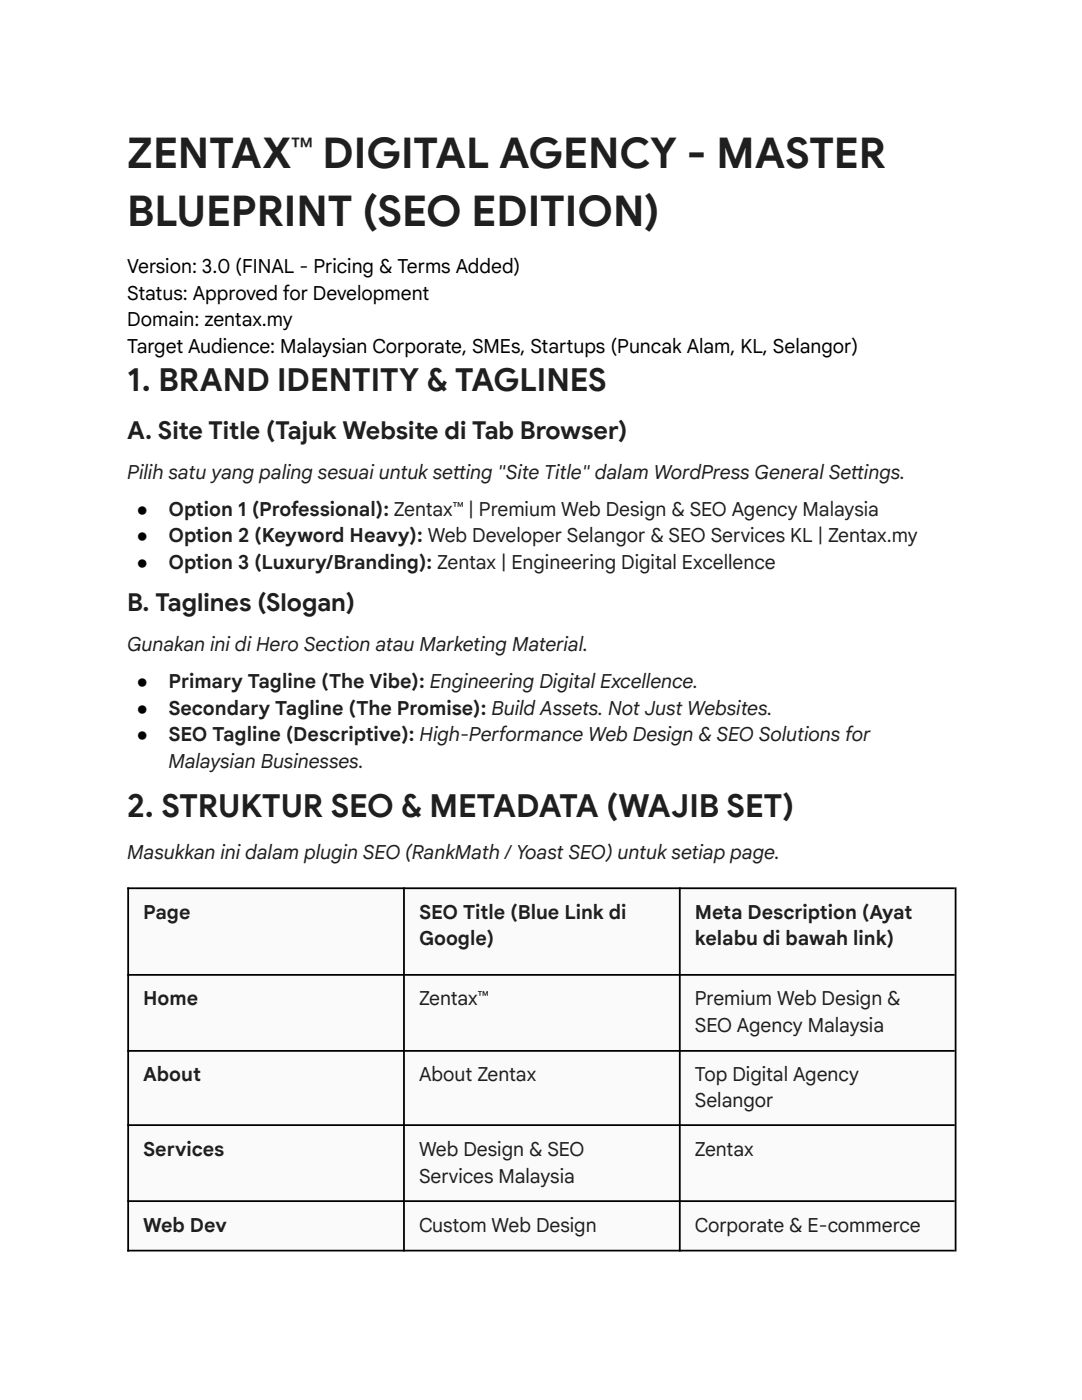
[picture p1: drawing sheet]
<svg xmlns="http://www.w3.org/2000/svg" width="216mm" height="279mm" viewBox="0 0 216 279" stroke-linecap="round" stroke-linejoin="round" font-family="sans-serif">
<defs><g id="words">
<g font-size="8.5" fill="#1f1f1f">
<text x="25.4" y="33.5">ZENTAX™ DIGITAL AGENCY - MASTER</text>
<text x="25.4" y="45.2">BLUEPRINT (SEO EDITION)</text>
</g>
<g font-size="6.3" fill="#1f1f1f">
<text x="25.4" y="78.1">1. BRAND IDENTITY &amp; TAGLINES</text>
<text x="25.4" y="163">2. STRUKTUR SEO &amp; METADATA (WAJIB SET)</text>
</g>
<g font-size="4.9" fill="#1f1f1f">
<text x="25.4" y="87.6">A. Site Title (Tajuk Website di Tab Browser)</text>
<text x="25.4" y="122">B. Taglines (Slogan)</text>
</g>
<g font-size="3.9">
<text x="25.4" y="54.5">Version: 3.0 (FINAL - Pricing &amp; Terms Added)</text>
<text x="25.4" y="59.8">Status: Approved for Development</text>
<text x="25.4" y="65.1">Domain: zentax.my</text>
<text x="25.4" y="70.4">Target Audience: Malaysian Corporate, SMEs, Startups (Puncak Alam, KL, Selangor)</text>
<text x="27.3" y="102.9">●</text>
<text x="27.3" y="108.2">●</text>
<text x="27.3" y="113.5">●</text>
<text x="27.3" y="137.3">●</text>
<text x="27.3" y="142.6">●</text>
<text x="27.3" y="147.9">●</text>
</g>
<g font-size="3.9" fill="#1f1f1f">
<text x="25.4" y="95.5">Pilih satu yang paling sesuai untuk seting &quot;Site Title&quot; dalam WordPress General Setings.</text>
<text x="90.3" y="95.5">t</text>
<text x="169.8" y="95.5">t</text>
<text x="33.6" y="102.9">Option 1 (Professional): Zentax™ | Premium Web Design &amp; SEO Agency Malaysia</text>
<text x="33.6" y="108.2">Option 2 (Keyword Heavy): Web Developer Selangor &amp; SEO Services KL | Zentax.my</text>
<text x="33.6" y="113.5">Option 3 (Luxury/Branding): Zentax | Engineering Digital Excellence</text>
<text x="25.4" y="129.9">Gunakan ini di Hero Section atau Marketing Material.</text>
<text x="33.6" y="137.3">Primary Tagline (The Vibe): Engineering Digital Excellence.</text>
<text x="33.6" y="142.6">Secondary Tagline (The Promise): Build Assets. Not Just Websites.</text>
<text x="33.6" y="147.9">SEO Tagline (Descriptive): High-Performance Web Design &amp; SEO Solutions for</text>
<text x="33.6" y="153.2">Malaysian Businesses.</text>
<text x="25.4" y="171.5">Masukkan ini dalam plugin SEO (RankMath /Yoast SEO) untuk setiap page.</text>
<text x="28.6" y="183.4">Page</text>
<text x="83.6" y="183.4">SEO Title (Blue Link di</text>
<text x="138.6" y="183.4">Meta Description (Ayat</text>
<text x="83.6" y="188.7">Google)</text>
<text x="138.6" y="188.7">kelabu di bawah link)</text>
<text x="28.6" y="200.6">Home</text>
<text x="83.6" y="200.6">Zentax™</text>
<text x="138.6" y="200.6">Premium Web Design &amp;</text>
<text x="138.6" y="205.9">SEO Agency Malaysia</text>
<text x="28.6" y="215.7">About</text>
<text x="83.6" y="215.7">About Zentax</text>
<text x="138.6" y="215.7">Top Digital Agency</text>
<text x="138.6" y="220.9">Selangor</text>
<text x="28.6" y="230.7">Services</text>
<text x="83.6" y="230.7">Web Design &amp; SEO</text>
<text x="138.6" y="230.7">Zentax</text>
<text x="83.6" y="236">Services Malaysia</text>
<text x="28.6" y="245.8">Web Dev</text>
<text x="83.6" y="245.8">Custom Web Design</text>
<text x="138.6" y="245.8">Corporate &amp; E-commerce</text>
</g>
</g></defs>
<g fill="#f8fafd">
<path d="M25.4 177.3h55v17.2h-55z"/>
<path d="M80.4 177.3h55.1v17.2h-55.1z"/>
<path d="M135.5 177.3h55v17.2h-55z"/>
<path d="M25.4 194.5h55v15h-55z"/>
<path d="M80.4 194.5h55.1v15h-55.1z"/>
<path d="M135.5 194.5h55v15h-55z"/>
<path d="M25.4 209.5h55v15.1h-55z"/>
<path d="M80.4 209.5h55.1v15.1h-55.1z"/>
<path d="M135.5 209.5h55v15.1h-55z"/>
<path d="M25.4 224.6h55v15.1h-55z"/>
<path d="M80.4 224.6h55.1v15.1h-55.1z"/>
<path d="M135.5 224.6h55v15.1h-55z"/>
<path d="M25.4 239.7h55v9.8h-55z"/>
<path d="M80.4 239.7h55.1v9.8h-55.1z"/>
<path d="M135.5 239.7h55v9.8h-55z"/>
</g>
<path d="M25.4 177.3h165.1M25.6 177.1v72.7M80.6 177.1v72.7M135.6 177.1v72.7M190.7 177.1v72.7M25.4 194.6h165.1M25.4 209.7h165.1M25.4 224.5h165.1M25.4 239.7h165.1M25.4 249.6h165.1" fill="none" stroke="#000" stroke-width=".35"/>
<use href="#words"/>
</svg>
